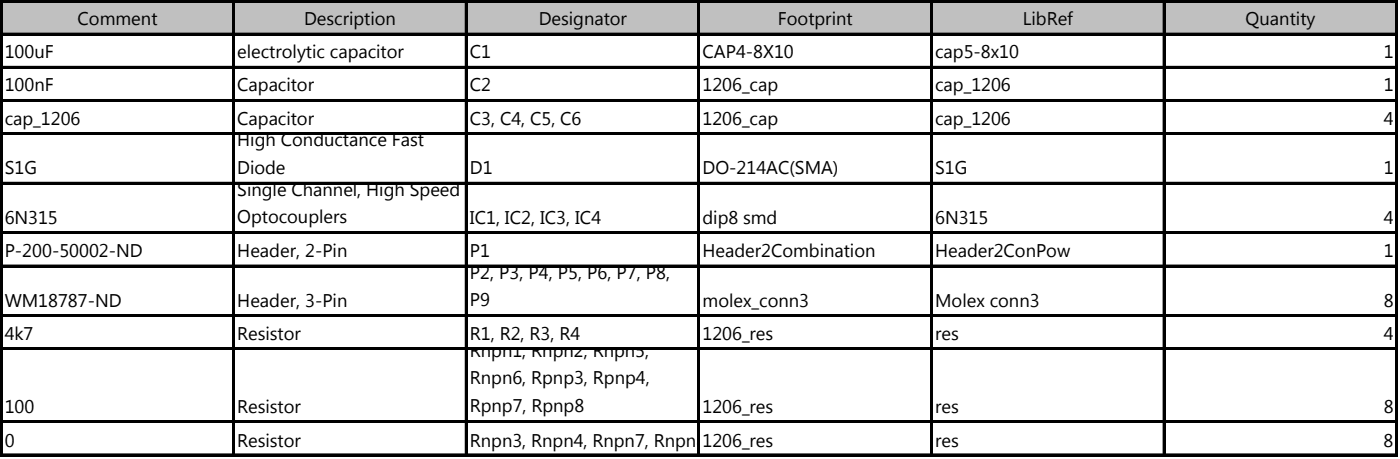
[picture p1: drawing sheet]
<svg xmlns="http://www.w3.org/2000/svg" width="214mm" height="70mm" viewBox="0 0 214 70" stroke-linecap="round" stroke-linejoin="round" font-family="sans-serif">
<defs><g id="words">
<g font-size="2.8">
<text x="11.9" y="3.8">Comment</text>
<text x="46.5" y="3.8">Description</text>
<text x="82.4" y="3.8">Designator</text>
<text x="119" y="3.8">Footprint</text>
<text x="156.5" y="3.8">LibRef</text>
<text x="190.5" y="3.8">Quantity</text>
<text x=".7" y="8.9">100uF</text>
<text x="36.3" y="8.9">electrolytic capacitor</text>
<text x="71.9" y="8.9">C1</text>
<text x="107.5" y="8.9">CAP4-8X10</text>
<text x="143" y="8.9">cap5-8x10</text>
<text x="211.7" y="8.9">1</text>
<text x=".7" y="14">100nF</text>
<text x="36.3" y="14">Capacitor</text>
<text x="71.9" y="14">C2</text>
<text x="107.5" y="14">1206_cap</text>
<text x="143" y="14">cap_1206</text>
<text x="211.7" y="14">1</text>
<text x=".7" y="19">cap_1206</text>
<text x="36.3" y="19">Capacitor</text>
<text x="36.3" y="22.4">High Conductance Fast</text>
<text x="71.9" y="19">C3, C4, C5, C6</text>
<text x="107.5" y="19">1206_cap</text>
<text x="143" y="19">cap_1206</text>
<text x="211.7" y="19">4</text>
<text x=".7" y="26.6">S1G</text>
<text x="36.3" y="26.6">Diode</text>
<text x="36.3" y="29.9">Single Channel, High Speed</text>
<text x="71.9" y="26.6">D1</text>
<text x="107.5" y="26.6">DO-214AC(SMA)</text>
<text x="143" y="26.6">S1G</text>
<text x="211.7" y="26.6">1</text>
<text x=".7" y="34.2">6N315</text>
<text x="36.3" y="34.2">Optocouplers</text>
<text x="71.9" y="34.2">IC1, IC2, IC3, IC4</text>
<text x="107.5" y="34.2">dip8 smd</text>
<text x="143" y="34.2">6N315</text>
<text x="211.7" y="34.2">4</text>
<text x=".7" y="39.3">P-200-50002-ND</text>
<text x="36.3" y="39.3">Header, 2-Pin</text>
<text x="71.9" y="39.3">P1</text>
<text x="107.5" y="39.3">Header2Combination</text>
<text x="143" y="39.3">Header2ConPow</text>
<text x="211.7" y="39.3">1</text>
<text x=".7" y="46.9">WM18787-ND</text>
<text x="36.3" y="46.9">Header, 3-Pin</text>
<text x="71.9" y="42.6">P2, P3, P4, P5, P6, P7, P8,</text>
<text x="71.9" y="46.8">P9</text>
<text x="107.5" y="46.9">molex_conn3</text>
<text x="143" y="46.9">Molex conn3</text>
<text x="211.7" y="46.9">8</text>
<text x=".7" y="52">4k7</text>
<text x="36.3" y="52">Resistor</text>
<text x="71.9" y="52">R1, R2, R3, R4</text>
<text x="107.5" y="52">1206_res</text>
<text x="143" y="52">res</text>
<text x="211.7" y="52">4</text>
<text x="71.9" y="54.6">Rnpn1, Rnpn2, Rnpn5,</text>
<text x="71.9" y="58.8">Rnpn6, Rpnp3, Rpnp4,</text>
<text x=".7" y="63.1">100</text>
<text x="36.3" y="63.1">Resistor</text>
<text x="71.9" y="63.1">Rpnp7, Rpnp8</text>
<text x="107.5" y="63.1">1206_res</text>
<text x="143" y="63.1">res</text>
<text x="211.7" y="63.1">8</text>
<text x=".7" y="68.3">0</text>
<text x="36.3" y="68.3">Resistor</text>
<text x="71.9" y="68.3">Rnpn3, Rnpn4, Rnpn7, Rnpn8, Rpnp1, Rpnp2, Rpnp5, Rpnp6</text>
<text x="107.5" y="68.3">1206_res</text>
<text x="143" y="68.3">res</text>
<text x="211.6" y="68.3">8</text>
</g>
</g></defs>
<path d="M.3 .3h213.4v5h-213.4z" fill="#c0c0c0"/>
<g fill="none" stroke="#000" stroke-width=".15">
<path d="M0 0v69.8M.3 0h213.5M.3 5.1h213.5M.3 10.1h213.5M.3 15.2h213.5M35.6 .3v69.5M71.2 .3v69.5M106.7 .3v69.5M142.3 .3v69.5M177.9 .3v69.5M213.5 .3v69.5M.3 20.3h213.5"/>
<path d="M.3 27.9h213.5M.3 35.5h213.5M.3 40.5h213.5M.3 48.1h213.5M.3 53.2h213.5M.3 64.4h213.5M.3 69.4h213.5"/>
</g>
<g fill="none" stroke="#000" stroke-width=".34">
<path d="M.2 0v69.8M.3 .2h213.5M.3 5.2h213.5M.3 10.3h213.5M.3 15.4h213.5M35.7 .3v69.5M71.3 .3v69.5M106.9 .3v69.5M142.5 .3v69.5M178.1 .3v69.5M213.7 .3v69.5M.3 20.5h213.5"/>
<path d="M.3 28h213.5M.3 35.6h213.5M.3 40.7h213.5M.3 48.3h213.5M.3 53.4h213.5M.3 64.5h213.5M.3 69.6h213.5"/>
</g>
<use href="#words"/>
</svg>
